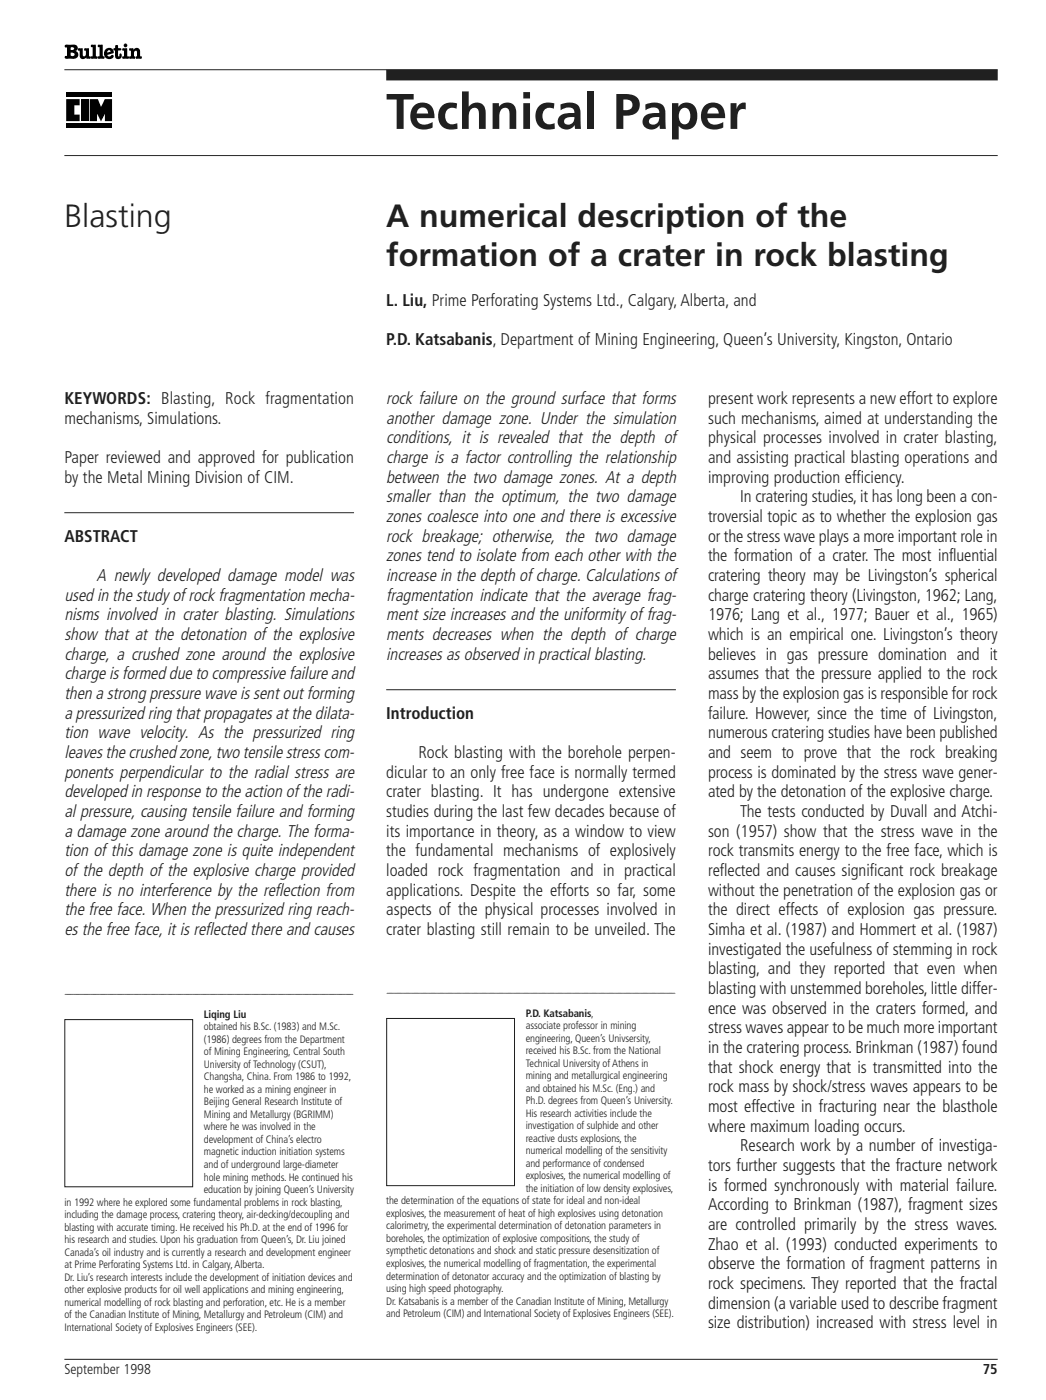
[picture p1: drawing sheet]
<svg xmlns="http://www.w3.org/2000/svg" width="206mm" height="276mm" viewBox="0 0 206 276" stroke-linecap="round" stroke-linejoin="round" font-family="sans-serif">
<defs><g id="words">
<text font-size="9.9" fill="#231f20" x="76.2" y="25.4">Technical Paper</text>
<g font-size="6.3" fill="#231f20">
<text x="12.7" y="44.8">Blasting</text>
<text x="76.2" y="44.8">A numerical description of the</text>
<text x="76.2" y="52.6">formation of a crater in rock blasting</text>
</g>
<g font-size="3.4" fill="#231f20">
<text x="76.2" y="60.3">L. Liu, Prime Perforating Systems Ltd., Calgary, Alberta, and</text>
<text x="76.2" y="68.1">P.D. Katsabanis, Department of Mining Engineering, Queen’s University, Kingston, Ontario</text>
<text x="12.7" y="79.7">KEYWORDS: Blasting, Rock fragmentation</text>
<text x="12.7" y="83.6">mechanisms, Simulations.</text>
<text x="76.2" y="79.7">rock failure on the ground surface that forms</text>
<text x="76.2" y="83.6">another damage zone. Under the simulation</text>
<text x="139.7" y="79.7">present work represents a new effort to explore</text>
<text x="139.7" y="83.6">such mechanisms, aimed at understanding the</text>
<text x="76.2" y="87.5">conditions, it is revealed that the depth of</text>
<text x="139.7" y="87.5">physical processes involved in crater blasting,</text>
<text x="12.7" y="95.2">by the Metal Mining Division of CIM.</text>
<text x="12.7" y="91.4">Paper reviewed and approved for publication</text>
<text x="76.2" y="95.2">between the two damage zones. At a depth</text>
<text x="76.2" y="91.4">charge is a factor controlling the relationship</text>
<text x="139.7" y="95.2">improving production efficiency.</text>
<text x="139.7" y="91.4">and assisting practical blasting operations and</text>
<text x="76.2" y="99.1">smaller than the optimum, the two damage</text>
<text x="146" y="99.1">In cratering studies, it has long been a con-</text>
<text x="12.7" y="106.9">ABSTRACT</text>
<text x="76.2" y="106.9">rock breakage; otherwise, the two damage</text>
<text x="76.2" y="103">zones coalesce into one and there is excessive</text>
<text x="139.7" y="106.9">or the stress wave plays a more important role in</text>
<text x="139.7" y="103">troversial topic as to whether the explosion gas</text>
<text x="76.2" y="110.8">zones tend to isolate from each other with the</text>
<text x="139.7" y="110.8">the formation of a crater. The most influential</text>
<text x="12.7" y="118.5">used in the study of rock fragmentation mecha-</text>
<text x="19" y="114.7">A newly developed damage model was</text>
<text x="76.2" y="114.7">increase in the depth of charge. Calculations of</text>
<text x="76.2" y="118.5">fragmentation indicate that the average frag-</text>
<text x="139.7" y="118.5">charge cratering theory (Livingston, 1962; Lang,</text>
<text x="139.7" y="114.7">cratering theory may be Livingston’s spherical</text>
<text x="12.7" y="122.4">nisms involved in crater blasting. Simulations</text>
<text x="76.2" y="122.4">ment size increases and the uniformity of frag-</text>
<text x="139.7" y="122.4">1976; Lang et al., 1977; Bauer et al., 1965)</text>
<text x="12.7" y="130.2">charge, a crushed zone around the explosive</text>
<text x="12.7" y="126.3">show that at the detonation of the explosive</text>
<text x="76.2" y="126.3">ments decreases when the depth of charge</text>
<text x="76.2" y="130.2">increases as observed in practical blasting.</text>
<text x="139.7" y="130.2">believes in gas pressure domination and it</text>
<text x="139.7" y="126.3">which is an empirical one. Livingston’s theory</text>
<text x="12.7" y="137.9">then a strong pressure wave is sent out forming</text>
<text x="12.7" y="134.1">charge is formed due to compressive failure and</text>
<text x="139.7" y="134.1">assumes that the pressure applied to the rock</text>
<text x="139.7" y="137.9">mass by the explosion gas is responsible for rock</text>
<text x="12.7" y="141.8">a pressurized ring that propagates at the dilata-</text>
<text x="76.2" y="141.8">Introduction</text>
<text x="139.7" y="141.8">failure. However, since the time of Livingston,</text>
<text x="12.7" y="149.6">leaves the crushed zone, two tensile stress com-</text>
<text x="12.7" y="145.7">tion wave velocity. As the pressurized ring</text>
<text x="82.5" y="149.6">Rock blasting with the borehole perpen-</text>
<text x="139.7" y="149.6">and seem to prove that the rock breaking</text>
<text x="139.7" y="145.7">numerous cratering studies have been published</text>
<text x="12.7" y="153.5">ponents perpendicular to the radial stress are</text>
<text x="76.2" y="153.5">dicular to an only free face is normally termed</text>
<text x="139.7" y="153.5">process is dominated by the stress wave gener-</text>
<text x="12.7" y="161.2">al pressure, causing tensile failure and forming</text>
<text x="12.7" y="157.3">developed in response to the action of the radi-</text>
<text x="76.2" y="161.2">studies during the last few decades because of</text>
<text x="76.2" y="157.3">crater blasting. It has undergone extensive</text>
<text x="139.7" y="157.3">ated by the detonation of the explosive charge.</text>
<text x="146" y="161.2">The tests conducted by Duvall and Atchi-</text>
<text x="12.7" y="165.1">a damage zone around the charge. The forma-</text>
<text x="76.2" y="165.1">its importance in theory, as a window to view</text>
<text x="139.7" y="165.1">son (1957) show that the stress wave in the</text>
<text x="12.7" y="172.9">of the depth of the explosive charge provided</text>
<text x="12.7" y="169">tion of this damage zone is quite independent</text>
<text x="76.2" y="172.9">loaded rock fragmentation and in practical</text>
<text x="76.2" y="169">the fundamental mechanisms of explosively</text>
<text x="139.7" y="169">rock transmits energy to the free face, which is</text>
<text x="139.7" y="172.9">reflected and causes significant rock breakage</text>
<text x="12.7" y="176.7">there is no interference by the reflection from</text>
<text x="76.2" y="176.7">applications. Despite the efforts so far, some</text>
<text x="139.7" y="176.7">without the penetration of the explosion gas or</text>
<text x="12.7" y="184.5">es the free face, it is reflected there and causes</text>
<text x="12.7" y="180.6">the free face. When the pressurized ring reach-</text>
<text x="76.2" y="184.5">crater blasting still remain to be unveiled. The</text>
<text x="76.2" y="180.6">aspects of the physical processes involved in</text>
<text x="139.7" y="180.6">the direct effects of explosion gas pressure.</text>
<text x="139.7" y="184.5">Simha et al. (1987) and Hommert et al. (1987)</text>
<text x="139.7" y="188.4">investigated the usefulness of stemming in rock</text>
<text x="139.7" y="196.1">blasting with unstemmed boreholes, little differ-</text>
<text x="139.7" y="192.3">blasting, and they reported that even when</text>
<text x="139.7" y="203.9">stress waves appear to be much more important</text>
<text x="139.7" y="200">ence was observed in the craters formed, and</text>
<text x="139.7" y="207.8">in the cratering process. Brinkman (1987) found</text>
<text x="139.7" y="215.5">rock mass by shock/stress waves appears to be</text>
<text x="139.7" y="211.7">that shock energy that is transmitted into the</text>
<text x="139.7" y="219.4">most effective in fracturing near the blasthole</text>
<text x="139.7" y="223.3">where maximum loading occurs.</text>
<text x="146" y="227.2">Research work by a number of investiga-</text>
<text x="139.7" y="231.1">tors further suggests that the fracture network</text>
<text x="139.7" y="238.8">According to Brinkman (1987), fragment sizes</text>
<text x="139.7" y="234.9">is formed synchronously with material failure.</text>
<text x="139.7" y="242.7">are controlled primarily by the stress waves.</text>
<text x="139.7" y="250.5">observe the formation of fragment patterns in</text>
<text x="139.7" y="246.6">Zhao et al. (1993) conducted experiments to</text>
<text x="139.7" y="254.4">rock specimens. They reported that the fractal</text>
<text x="139.7" y="262.1">size distribution) increased with stress level in</text>
<text x="139.7" y="258.2">dimension (a variable used to describe fragment</text>
</g>
<g font-size="2.8" fill="#231f20">
<text x="12.7" y="271.1">September 1998</text>
<text x="193.9" y="271.1">75</text>
</g>
<g font-size="2.1" fill="#231f20">
<text x="40.2" y="200.8">Liqing Liu</text>
<text x="40.2" y="203.3">obtained his B.Sc. (1983) and M.Sc.</text>
<text x="103.7" y="200.6">P.D. Katsabanis,</text>
<text x="103.7" y="203.1">associate professor in mining</text>
<text x="40.2" y="205.8">(1986) degrees from the Department</text>
<text x="40.2" y="208.2">of Mining Engineering, Central South</text>
<text x="103.7" y="208">received his B.Sc. from the National</text>
<text x="103.7" y="205.5">engineering, Queen’s Univsersity,</text>
<text x="40.2" y="210.7">University of Technology (CSUT),</text>
<text x="40.2" y="213.2">Changsha, China. From 1986 to 1992,</text>
<text x="40.2" y="215.6">he worked as a mining engineer in</text>
<text x="103.7" y="210.5">Technical University of Athens in</text>
<text x="103.7" y="215.4">and obtained his M.Sc. (Eng.) and</text>
<text x="103.7" y="212.9">mining and metallurgical engineering</text>
<text x="40.2" y="218.1">Beijing General Research Institute of</text>
<text x="40.2" y="220.6">Mining and Metallurgy (BGRIMM)</text>
<text x="103.7" y="220.3">His research activities include the</text>
<text x="103.7" y="217.9">Ph.D. degrees from Queen’s University.</text>
<text x="40.2" y="223">where he was involved in the</text>
<text x="40.2" y="225.5">development of China’s electro</text>
<text x="40.2" y="228">magnetic induction initiation systems</text>
<text x="103.7" y="222.8">investigation of sulphide and other</text>
<text x="103.7" y="225.3">reactive dusts explosions, the</text>
<text x="103.7" y="227.8">numerical modelling of the sensitivity</text>
<text x="40.2" y="230.5">and of underground large-diameter</text>
<text x="40.2" y="232.9">hole mining methods. He continued his</text>
<text x="103.7" y="230.2">and performance of condensed</text>
<text x="103.7" y="232.7">explosives, the numerical modelling of</text>
<text x="12.7" y="237.9">in 1992 where he explored some fundamental problems in rock blasting,</text>
<text x="40.2" y="235.4">education by joining Queen’s University</text>
<text x="76.2" y="237.6">the determination of the equations of state for ideal and non-ideal</text>
<text x="103.7" y="235.2">the initiation of low density explosives,</text>
<text x="12.7" y="240.3">including the damage process, cratering theory, air-decking/decoupling and</text>
<text x="12.7" y="242.8">blasting with accurate timing. He received his Ph.D. at the end of 1996 for</text>
<text x="12.7" y="245.3">his research and studies. Upon his graduation from Queen’s, Dr. Liu joined</text>
<text x="76.2" y="240.1">explosives, the measurement of heat of high explosives using detonation</text>
<text x="76.2" y="245">boreholes, the optimization of explosive compositions, the study of</text>
<text x="76.2" y="242.6">calorimetry, the experimental determination of detonation parameters in</text>
<text x="12.7" y="247.7">Canada’s oil industry and is currently a research and development engineer</text>
<text x="12.7" y="250.2">at Prime Perforating Systems Ltd. in Calgary,Alberta.</text>
<text x="76.2" y="250">explosives, the numerical modelling of fragmentation, the experimental</text>
<text x="76.2" y="247.5">sympthetic detonations and shock and static pressure desensitization of</text>
<text x="12.7" y="252.7">Dr. Liu’s research interests include the development of initiation devices and</text>
<text x="12.7" y="255.1">other explosive products for oil well applications and mining engineering,</text>
<text x="12.7" y="257.6">numerical modelling of rock blasting and perforation, etc. He is a member</text>
<text x="76.2" y="252.5">determination of detonator accuracy and the optimization of blasting by</text>
<text x="76.2" y="254.9">using high speed photography.</text>
<text x="76.2" y="257.4">Dr. Katsabanis is a member of the Canadian Institute of Mining, Metallurgy</text>
<text x="12.7" y="260.1">of the Canadian Institute of Mining, Metallurgy and Petroleum (CIM) and</text>
<text x="12.7" y="262.6">International Society of Explosives Engineers (SEE).</text>
<text x="76.2" y="259.9">and Petroleum (CIM) and International Society of Explosives Engineers (SEE).</text>
</g>
</g></defs>
<path d="M12.7 13.8h184.1M12.7 30.7h184.1M12.7 101.2h57.1M76.2 136.1h57.1M76.2 196h57" fill="none" stroke="#231f20" stroke-width=".2"/>
<path d="M76.2 14.8h120.6" fill="none" stroke="#231f20" stroke-width="2.1" stroke-linecap="butt"/>
<g fill="#000">
<path d="M13.1 18.2h9v.9h-9zM15.5 9.5l.8 .1v1.2l.2 .3a.66 .66 0 0 0 .4-1.1l-.3-.1 .1-.4h.8l.1 1.6 .3 .1v.1l-.1 .3h-.6l-.2-.3a.71 .71 0 0 1-.7 .3 .71 .71 0 0 1-.6-.6v-1l-.3-.1zM18 8.8h.9v2.3l.3 .1v.4h-1.1l-.2-.1v-.3l.3-.1 .1-.3v-1.4l-.4-.2zM19.4 8.8h.8l.1 2.3 .3 .1-.1 .4h-1l-.2-.1v-.3l.3-.1v-.3v-1.4l-.3-.2zM22.7 9l.6-.1v.6l.6 .1v.1v.2l-.6 .1v1.1h.2l.1-.5 .2-.1a.66 .66 0 0 1-.3 1.2 .66 .66 0 0 1-.8-.8v-.9l-.3-.3 .3-.2zM25.5 9.6l.7-.1 .1 .3a.71 .71 0 0 1 .8-.3 .71 .71 0 0 1 .5 .7l.1 .9h.1a.26 .26 0 0 1 .1 .3 .26 .26 0 0 1-.3 .2h-.8v-.5h.2v-.8l-.2-.3a.85 .85 0 0 0-.3 1.1l.2 .2-.2 .3-1-.1v-.3l.3-.1v-.8v-.3l-.3-.1zM13.1 24.3h9v.9h-9zM13.1 19.6h2.6v1.2h-1v1.8h1v1.3h-2.6zM16 19.6h1.5v4.3h-1.5zM17.7 19.6h1.6l.6 1.5 .8-1.5h1.4v4.3h-1.4v-1.5l-.8 1.6-.7-1.6-.1 1.5h-1.4z"/>
<path d="M12.8 8.9l.7-.1a1.81 1.81 0 0 1 1.8 .5 .59 .59 0 0 1-.4 .8 .81 .81 0 0 1 .5 1 .81 .81 0 0 1-1 .5h-1.2l-.4-.1v-.4h.3l.1-.4v-1.3l-.4-.1zM14 9.3v.6a.49 .49 0 0 0 .6-.3l-.2-.3zM14 10.4l-.1 .4 .2 .3a.44 .44 0 0 0 .6-.3 .57 .57 0 0 0-.7-.4z"/>
<path d="M20.9 9.7a.9 .9 0 0 1 1.1-.2 .9 .9 0 0 1 .4 1l-1.2 .3a.41 .41 0 0 0 .4 .4 .41 .41 0 0 0 .4-.3l.4 .1a.93 .93 0 0 1-.9 .7 .93 .93 0 0 1-.9-.8 1.24 1.24 0 0 1 .3-1.2zM21.2 10.1v.3l.6-.2-.3-.3z"/>
<path d="M24.2 9.5l.9 .1v1.5l.3 .1v.4h-1.1l-.2-.1v-.3l.3-.1 .1-.3v-.8l-.4-.1zM24.4 9a.37 .37 0 0 1 .7 0 .37 .37 0 0 1-.7 0z"/>
</g>
<g fill="#231f20">
<circle cx="76.2" cy="196" r=".04"/>
<circle cx="133.3" cy="196" r=".04"/>
</g>
<path d="M76.3 200.9h25.2v33h-25.2z" fill="#fff"/>
<path d="M12.7 196.2h57M76.3 200.9h25.2v33h-25.2z" fill="none" stroke="#231f20" stroke-width=".2"/>
<g fill="#231f20">
<circle cx="12.7" cy="196.2" r=".04"/>
<circle cx="69.8" cy="196.2" r=".04"/>
</g>
<path d="M12.8 201.2h25.2v33h-25.2z" fill="#fff"/>
<path d="M12.8 201.2h25.2v33h-25.2zM12.7 268.2h184.1" fill="none" stroke="#231f20" stroke-width=".2"/>
<use href="#words"/>
</svg>
